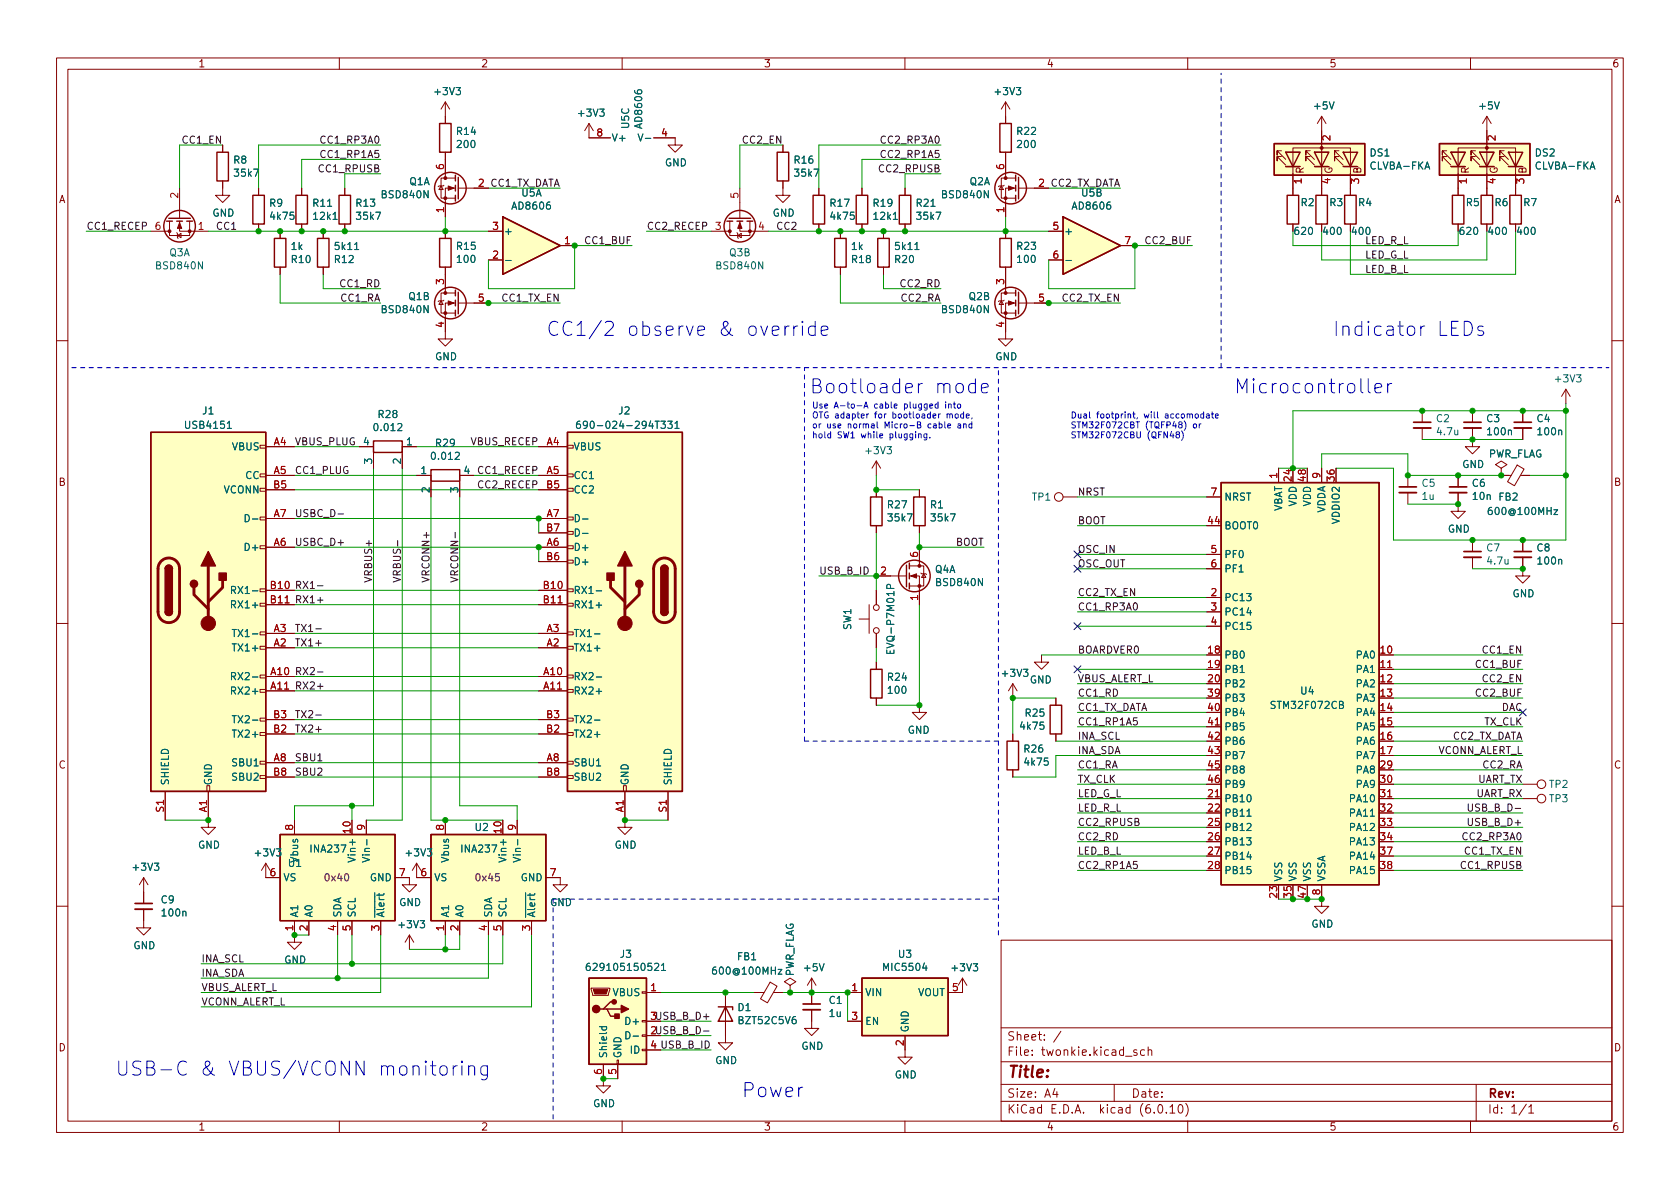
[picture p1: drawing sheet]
<svg xmlns="http://www.w3.org/2000/svg" width="297mm" height="210mm" viewBox="0 0 297 210" stroke-linecap="round" stroke-linejoin="round" font-family="sans-serif">
<defs><g id="words">
<g font-size="3.5" fill="#0000c2">
<text x="96.5" y="59.4">CC1/2 observe &amp; override</text>
<text x="238.4" y="59.4">Indicator LEDs</text>
<text x="146.8" y="69.6">Bootloader mode</text>
<text x="221.1" y="69.6">Microcontroller</text>
<text x="20.3" y="190.2">USB-C &amp; VBUS/VCONN monitoring</text>
<text x="131.8" y="194">Power</text>
</g>
<text font-size="2.8" fill="#840000" x="178" y="190.6">Title:</text>
<g font-size="2.1" fill="#840000">
<text x="178" y="184">Sheet: /</text>
<text x="178" y="186.7">File: twonkie.kicad_sch</text>
<text x="178" y="196.9">KiCad E.D.A. kicad (6.0.10)</text>
<text x="178" y="194.1">Size: A4</text>
<text x="200" y="194.1">Date:</text>
<text x="263" y="194.1">Rev:</text>
<text x="263" y="196.9">Id: 1/1</text>
</g>
<g font-size="1.8" fill="#840000">
<text x="35" y="11.9">1</text>
<text x="85" y="11.9">2</text>
<text x="135" y="11.9">3</text>
<text x="185" y="11.9">4</text>
<text x="235" y="11.9">5</text>
<text x="285" y="11.9">6</text>
<text x="10.3" y="35.9">A</text>
<text x="230.5" y="30.7" transform="rotate(-90 230.5 30.7)">R</text>
<text x="235.6" y="30.8" transform="rotate(-90 235.6 30.8)">G</text>
<text x="240.7" y="30.7" transform="rotate(-90 240.7 30.7)">B</text>
<text x="259.7" y="30.7" transform="rotate(-90 259.7 30.7)">R</text>
<text x="264.8" y="30.8" transform="rotate(-90 264.8 30.8)">G</text>
<text x="269.9" y="30.7" transform="rotate(-90 269.9 30.7)">B</text>
<text x="285.3" y="35.9">A</text>
<text x="10.3" y="85.9">B</text>
<text x="285.3" y="85.9">B</text>
<text x="10.3" y="135.9">C</text>
<text x="285.3" y="135.9">C</text>
<text x="10.3" y="185.9">D</text>
<text x="285.3" y="185.9">D</text>
<text x="35" y="199.9">1</text>
<text x="85" y="199.9">2</text>
<text x="135" y="199.9">3</text>
<text x="185" y="199.9">4</text>
<text x="235" y="199.9">5</text>
<text x="285" y="199.9">6</text>
</g>
<g font-size="1.8" fill="#006464">
<text x="77" y="16.8">+3V3</text>
<text x="176.1" y="16.8">+3V3</text>
<text x="80.8" y="23.8">R14</text>
<text x="102.4" y="20.6">+3V3</text>
<text x="111.2" y="22.7" transform="rotate(-90 111.2 22.7)">U5C</text>
<text x="113.5" y="22.5" transform="rotate(-90 113.5 22.5)">AD8606</text>
<text x="179.9" y="23.8">R22</text>
<text x="232.5" y="19.3">+5V</text>
<text x="261.7" y="19.3">+5V</text>
<text x="41.3" y="28.9">R8</text>
<text x="80.9" y="26.2">200</text>
<text x="108.1" y="25">V+</text>
<text x="113.7" y="25">V-</text>
<text x="117.5" y="29.4">GND</text>
<text x="140.5" y="28.9">R16</text>
<text x="180" y="26.2">200</text>
<text x="242.3" y="27.7">DS1</text>
<text x="242.4" y="30">CLVBA-FKA</text>
<text x="271.5" y="27.7">DS2</text>
<text x="271.6" y="30">CLVBA-FKA</text>
<text x="41.6" y="31.2">35k7</text>
<text x="67.7" y="35">BSD840N</text>
<text x="72.4" y="32.7">Q1A</text>
<text x="92.2" y="34.7">U5A</text>
<text x="140.6" y="31.2">35k7</text>
<text x="166.7" y="35">BSD840N</text>
<text x="171.4" y="32.7">Q2A</text>
<text x="191.3" y="34.7">U5B</text>
<text x="37.5" y="38.3">GND</text>
<text x="47.7" y="36.5">R9</text>
<text x="47.9" y="38.9">4k75</text>
<text x="55.4" y="36.5">R11</text>
<text x="55.6" y="38.9">12k1</text>
<text x="63" y="36.5">R13</text>
<text x="63.2" y="38.9">35k7</text>
<text x="89" y="41.5">+</text>
<text x="90.7" y="37.1">AD8606</text>
<text x="136.6" y="38.3">GND</text>
<text x="146.9" y="36.5">R17</text>
<text x="147" y="38.9">4k75</text>
<text x="154.5" y="36.5">R19</text>
<text x="154.6" y="38.9">12k1</text>
<text x="162.1" y="36.5">R21</text>
<text x="162.2" y="38.9">35k7</text>
<text x="188.1" y="41.5">+</text>
<text x="189.8" y="37.1">AD8606</text>
<text x="229" y="41.5">620</text>
<text x="230.1" y="36.4">R2</text>
<text x="234.1" y="41.5">400</text>
<text x="235.1" y="36.4">R3</text>
<text x="239.2" y="41.5">400</text>
<text x="240.2" y="36.4">R4</text>
<text x="258.2" y="41.5">620</text>
<text x="259.3" y="36.4">R5</text>
<text x="263.3" y="41.5">400</text>
<text x="264.3" y="36.4">R6</text>
<text x="268.4" y="41.5">400</text>
<text x="269.4" y="36.4">R7</text>
<text x="27.8" y="47.6">BSD840N</text>
<text x="29.9" y="45.3">Q3A</text>
<text x="51.5" y="44.2">1k</text>
<text x="51.6" y="46.5">R10</text>
<text x="59.2" y="46.5">R12</text>
<text x="59.4" y="44.2">5k11</text>
<text x="80.8" y="44.2">R15</text>
<text x="80.9" y="46.5">100</text>
<text x="126.8" y="47.6">BSD840N</text>
<text x="129" y="45.3">Q3B</text>
<text x="150.6" y="44.2">1k</text>
<text x="150.7" y="46.5">R18</text>
<text x="158.3" y="46.5">R20</text>
<text x="158.4" y="44.2">5k11</text>
<text x="179.9" y="44.2">R23</text>
<text x="180" y="46.5">100</text>
<text x="72.3" y="53.1">Q1B</text>
<text x="171.3" y="53.1">Q2B</text>
<text x="67.7" y="55.4">BSD840N</text>
<text x="166.7" y="55.4">BSD840N</text>
<text x="76.9" y="63.7">GND</text>
<text x="176" y="63.7">GND</text>
<text x="275.2" y="67.6">+3V3</text>
<text x="33" y="75.8">USB4151</text>
<text x="35.8" y="73.3">J1</text>
<text x="66.4" y="76.2">0.012</text>
<text x="67" y="73.9">R28</text>
<text x="104" y="75.8">690-024-294T331</text>
<text x="109.4" y="73.3">J2</text>
<text x="254" y="74.6">C2</text>
<text x="254.2" y="77">4.7u</text>
<text x="262.9" y="74.6">C3</text>
<text x="263.1" y="77">100n</text>
<text x="271.8" y="74.6">C4</text>
<text x="272" y="77">100n</text>
<text x="41.1" y="79.6">VBUS</text>
<text x="64.3" y="78.7">4</text>
<text x="65.8" y="82" transform="rotate(-90 65.8 82)">3</text>
<text x="70.9" y="82" transform="rotate(-90 70.9 82)">2</text>
<text x="71.9" y="78.7">1</text>
<text x="74.4" y="83.8">1</text>
<text x="76.5" y="81.3">0.012</text>
<text x="77.1" y="79">R29</text>
<text x="82.1" y="83.8">4</text>
<text x="101.3" y="79.6">VBUS</text>
<text x="153.2" y="80.3">+3V3</text>
<text x="258.5" y="82.7">GND</text>
<text x="263" y="80.9">PWR_FLAG</text>
<text x="39.6" y="87.2">VCONN</text>
<text x="43.4" y="84.7">CC</text>
<text x="75.9" y="87.1" transform="rotate(-90 75.9 87.1)">2</text>
<text x="81" y="87.1" transform="rotate(-90 81 87.1)">3</text>
<text x="101.3" y="84.7">CC1</text>
<text x="101.3" y="87.2">CC2</text>
<text x="157" y="89.9">R27</text>
<text x="164.5" y="89.9">R1</text>
<text x="182.5" y="88.5">TP1</text>
<text x="216.4" y="88.5">NRST</text>
<text x="229.2" y="89.6" transform="rotate(-90 229.2 89.6)">VDD</text>
<text x="231.8" y="89.6" transform="rotate(-90 231.8 89.6)">VDD</text>
<text x="251.4" y="86.1">C5</text>
<text x="251.5" y="88.4">1u</text>
<text x="260.3" y="86.1">C6</text>
<text x="260.5" y="88.4">10n</text>
<text x="265" y="88.5">FB2</text>
<text x="44.1" y="92.3">D-</text>
<text x="101.3" y="92.3">D-</text>
<text x="101.3" y="94.9">D-</text>
<text x="157.2" y="92.2">35k7</text>
<text x="164.8" y="92.2">35k7</text>
<text x="216.4" y="93.6">BOOT0</text>
<text x="226.7" y="90.7" transform="rotate(-90 226.7 90.7)">VBAT</text>
<text x="234.3" y="90.9" transform="rotate(-90 234.3 90.9)">VDDA</text>
<text x="236.9" y="92.4" transform="rotate(-90 236.9 92.4)">VDDIO2</text>
<text x="256" y="94.2">GND</text>
<text x="263.6" y="91.1">600@100MHz</text>
<text x="43.7" y="97.4">D+</text>
<text x="101.3" y="97.4">D+</text>
<text x="101.3" y="99.9">D+</text>
<text x="165.3" y="101.3">Q4A</text>
<text x="216.4" y="98.7">PF0</text>
<text x="216.4" y="101.2">PF1</text>
<text x="262.9" y="97.5">C7</text>
<text x="263.1" y="99.8">4.7u</text>
<text x="271.8" y="97.5">C8</text>
<text x="272" y="99.8">100n</text>
<text x="41.5" y="107.6">RX1+</text>
<text x="41.9" y="105">RX1-</text>
<text x="101.3" y="105">RX1-</text>
<text x="101.3" y="107.6">RX1+</text>
<text x="165.7" y="103.6">BSD840N</text>
<text x="216.4" y="106.3">PC13</text>
<text x="267.4" y="105.6">GND</text>
<text x="42.1" y="112.6">TX1-</text>
<text x="101.3" y="112.6">TX1-</text>
<text x="150.5" y="111.4" transform="rotate(-90 150.5 111.4)">SW1</text>
<text x="216.4" y="108.8">PC14</text>
<text x="216.4" y="111.4">PC15</text>
<text x="41.7" y="115.2">TX1+</text>
<text x="101.3" y="115.2">TX1+</text>
<text x="158.1" y="115" transform="rotate(-90 158.1 115)">EVQ-P7M01P</text>
<text x="177.4" y="119.7">+3V3</text>
<text x="216.4" y="116.5">PB0</text>
<text x="216.4" y="119">PB1</text>
<text x="239.9" y="116.5">PA0</text>
<text x="239.9" y="119">PA1</text>
<text x="41.5" y="122.8">RX2+</text>
<text x="41.9" y="120.3">RX2-</text>
<text x="101.3" y="120.3">RX2-</text>
<text x="101.3" y="122.8">RX2+</text>
<text x="157" y="120.4">R24</text>
<text x="157.1" y="122.7">100</text>
<text x="182.1" y="120.8">GND</text>
<text x="216.4" y="121.5">PB2</text>
<text x="216.4" y="124.1">PB3</text>
<text x="225" y="125.3">STM32F072CB</text>
<text x="230" y="122.8">U4</text>
<text x="239.9" y="121.5">PA2</text>
<text x="239.9" y="124.1">PA3</text>
<text x="41.7" y="130.4">TX2+</text>
<text x="42.1" y="127.9">TX2-</text>
<text x="101.3" y="130.4">TX2+</text>
<text x="101.3" y="127.9">TX2-</text>
<text x="160.5" y="129.7">GND</text>
<text x="180.5" y="129">4k75</text>
<text x="181.4" y="126.7">R25</text>
<text x="216.4" y="126.6">PB4</text>
<text x="216.4" y="129.2">PB5</text>
<text x="216.4" y="131.7">PB6</text>
<text x="239.9" y="126.6">PA4</text>
<text x="239.9" y="129.2">PA5</text>
<text x="239.9" y="131.7">PA6</text>
<text x="41.3" y="135.5">SBU1</text>
<text x="101.3" y="135.5">SBU1</text>
<text x="181.1" y="133.1">R26</text>
<text x="181.3" y="135.4">4k75</text>
<text x="216.4" y="134.2">PB7</text>
<text x="216.4" y="136.8">PB8</text>
<text x="239.9" y="134.2">PA7</text>
<text x="239.9" y="136.8">PA8</text>
<text x="29.8" y="138.9" transform="rotate(-90 29.8 138.9)">SHIELD</text>
<text x="37.5" y="138.9" transform="rotate(-90 37.5 138.9)">GND</text>
<text x="41.3" y="138">SBU2</text>
<text x="101.3" y="138">SBU2</text>
<text x="111.1" y="138.9" transform="rotate(-90 111.1 138.9)">GND</text>
<text x="118.7" y="138.9" transform="rotate(-90 118.7 138.9)">SHIELD</text>
<text x="216.4" y="141.9">PB10</text>
<text x="216.4" y="139.3">PB9</text>
<text x="238.9" y="141.9">PA10</text>
<text x="239.9" y="139.3">PA9</text>
<text x="274" y="141.9">TP3</text>
<text x="274" y="139.3">TP2</text>
<text x="84" y="146.9">U2</text>
<text x="216.4" y="144.4">PB11</text>
<text x="216.4" y="146.9">PB12</text>
<text x="216.4" y="149.5">PB13</text>
<text x="238.9" y="144.4">PA11</text>
<text x="238.9" y="146.9">PA12</text>
<text x="238.9" y="149.5">PA13</text>
<text x="23.7" y="154">+3V3</text>
<text x="35" y="150.1">GND</text>
<text x="45.3" y="151.4">+3V3</text>
<text x="50" y="155.8">VS</text>
<text x="51" y="153.3">U1</text>
<text x="52.7" y="152.4" transform="rotate(-90 52.7 152.4)">Vbus</text>
<text x="55" y="150.7">INA237</text>
<text x="62.9" y="151.9" transform="rotate(-90 62.9 151.9)">Vin+</text>
<text x="65.4" y="151.4" transform="rotate(-90 65.4 151.4)">Vin-</text>
<text x="65.4" y="155.8">GND</text>
<text x="72" y="151.4">+3V3</text>
<text x="76.7" y="155.8">VS</text>
<text x="79.4" y="152.4" transform="rotate(-90 79.4 152.4)">Vbus</text>
<text x="81.7" y="150.7">INA237</text>
<text x="89.5" y="151.9" transform="rotate(-90 89.5 151.9)">Vin+</text>
<text x="92.1" y="151.4" transform="rotate(-90 92.1 151.4)">Vin-</text>
<text x="92.1" y="155.8">GND</text>
<text x="108.7" y="150.1">GND</text>
<text x="216.4" y="152">PB14</text>
<text x="216.4" y="154.6">PB15</text>
<text x="226.7" y="156" transform="rotate(-90 226.7 156)">VSS</text>
<text x="229.2" y="156" transform="rotate(-90 229.2 156)">VSS</text>
<text x="231.8" y="156" transform="rotate(-90 231.8 156)">VSS</text>
<text x="234.3" y="156" transform="rotate(-90 234.3 156)">VSSA</text>
<text x="238.9" y="152">PA14</text>
<text x="238.9" y="154.6">PA15</text>
<text x="28.5" y="159.7">C9</text>
<text x="70.6" y="160.2">GND</text>
<text x="97.2" y="160.2">GND</text>
<text x="23.6" y="167.8">GND</text>
<text x="28.8" y="162">100n</text>
<text x="52.7" y="162.3" transform="rotate(-90 52.7 162.3)">A1</text>
<text x="55.2" y="162.3" transform="rotate(-90 55.2 162.3)">A0</text>
<text x="60.3" y="162.3" transform="rotate(-90 60.3 162.3)">SDA</text>
<text x="62.9" y="162.3" transform="rotate(-90 62.9 162.3)">SCL</text>
<text x="67.9" y="162.3" transform="rotate(-90 67.9 162.3)">~{Alert}</text>
<text x="70.7" y="164.1">+3V3</text>
<text x="79.4" y="162.3" transform="rotate(-90 79.4 162.3)">A1</text>
<text x="81.9" y="162.3" transform="rotate(-90 81.9 162.3)">A0</text>
<text x="87" y="162.3" transform="rotate(-90 87 162.3)">SDA</text>
<text x="89.5" y="162.3" transform="rotate(-90 89.5 162.3)">SCL</text>
<text x="94.6" y="162.3" transform="rotate(-90 94.6 162.3)">~{Alert}</text>
<text x="231.8" y="164">GND</text>
<text x="50.2" y="170.4">GND</text>
<text x="104.8" y="171.7">629105150521</text>
<text x="109.7" y="169.4">J3</text>
<text x="126.4" y="172.3">600@100MHz</text>
<text x="130.4" y="169.8">FB1</text>
<text x="140.3" y="172.9" transform="rotate(-90 140.3 172.9)">PWR_FLAG</text>
<text x="142.3" y="171.7">+5V</text>
<text x="156.4" y="171.7">MIC5504</text>
<text x="158.9" y="169.4">U3</text>
<text x="168.5" y="171.7">+3V3</text>
<text x="108.4" y="176.1">VBUS</text>
<text x="130.5" y="178.8">D1</text>
<text x="146.6" y="177.5">C1</text>
<text x="146.7" y="179.8">1u</text>
<text x="152.9" y="176.1">VIN</text>
<text x="162.2" y="176.1">VOUT</text>
<text x="111" y="181.2">D+</text>
<text x="111.4" y="183.8">D-</text>
<text x="130.8" y="181.1">BZT52C5V6</text>
<text x="141.7" y="185.6">GND</text>
<text x="152.9" y="181.2">EN</text>
<text x="160.7" y="182.6" transform="rotate(-90 160.7 182.6)">GND</text>
<text x="107.3" y="187.2" transform="rotate(-90 107.3 187.2)">Shield</text>
<text x="109.9" y="187.2" transform="rotate(-90 109.9 187.2)">GND</text>
<text x="111.5" y="186.3">ID</text>
<text x="126.4" y="188.2">GND</text>
<text x="158.2" y="190.7">GND</text>
<text x="104.8" y="195.8">GND</text>
</g>
<g font-size="1.8" fill="#0f0f0f">
<text x="32.4" y="25.4">CC1_EN</text>
<text x="57.1" y="27.9">CC1_RP1A5</text>
<text x="57.1" y="25.4">CC1_RP3A0</text>
<text x="131.5" y="25.4">CC2_EN</text>
<text x="156.1" y="25.4">CC2_RP3A0</text>
<text x="156.1" y="27.9">CC2_RP1A5</text>
<text x="56.6" y="30.5">CC1_RPUSB</text>
<text x="84.6" y="33">2 CC1_TX_DATA</text>
<text x="155.7" y="30.5">CC2_RPUSB</text>
<text x="183.7" y="33">2 CC2_TX_DATA</text>
<text x="15.2" y="40.6">CC1_RECEP</text>
<text x="38.1" y="40.6">CC1</text>
<text x="114.3" y="40.6">CC2_RECEP</text>
<text x="137.2" y="40.6">CC2</text>
<text x="103.6" y="43.2">CC1_BUF</text>
<text x="202.7" y="43.2">CC2_BUF</text>
<text x="241.3" y="45.7">LED_G_L</text>
<text x="241.3" y="43.2">LED_R_L</text>
<text x="60.2" y="53.3">CC1_RA</text>
<text x="60.2" y="50.8">CC1_RD</text>
<text x="88.8" y="53.3">CC1_TX_EN</text>
<text x="159.3" y="50.8">CC2_RD</text>
<text x="159.3" y="53.3">CC2_RA</text>
<text x="187.9" y="53.3">CC2_TX_EN</text>
<text x="241.3" y="48.2">LED_B_L</text>
<text x="52.1" y="83.8">CC1_PLUG</text>
<text x="52.1" y="78.7">VBUS_PLUG</text>
<text x="83.3" y="78.7">VBUS_RECEP</text>
<text x="84.6" y="83.8">CC1_RECEP</text>
<text x="84.6" y="86.3">CC2_RECEP</text>
<text x="190.5" y="87.6">NRST</text>
<text x="52.1" y="91.4">USBC_D-</text>
<text x="190.5" y="92.7">BOOT</text>
<text x="52.1" y="96.5">USBC_D+</text>
<text x="144.8" y="101.6">USB_B_ID</text>
<text x="168.9" y="96.5">BOOT</text>
<text x="190.5" y="97.8">OSC_IN</text>
<text x="190.5" y="100.3">OSC_OUT</text>
<text x="47.9" y="104.1">B10 RX1-</text>
<text x="47.9" y="106.7">B11 RX1+</text>
<text x="65.8" y="103.1" transform="rotate(-90 65.8 103.1)">VRBUS+</text>
<text x="70.9" y="103.1" transform="rotate(-90 70.9 103.1)">VRBUS-</text>
<text x="75.9" y="103.1" transform="rotate(-90 75.9 103.1)">VRCONN+</text>
<text x="81" y="103.1" transform="rotate(-90 81 103.1)">VRCONN-</text>
<text x="190.5" y="105.4">CC2_TX_EN</text>
<text x="190.5" y="107.9">CC1_RP3A0</text>
<text x="52.1" y="111.7">TX1-</text>
<text x="47.9" y="119.4">A10 RX2-</text>
<text x="52.1" y="114.3">TX1+</text>
<text x="190.5" y="115.6">BOARDVER0</text>
<text x="261.1" y="118.1">CC1_BUF</text>
<text x="262.3" y="115.6">CC1_EN</text>
<text x="47.9" y="121.9">A11 RX2+</text>
<text x="190.5" y="120.6">VBUS_ALERT_L</text>
<text x="190.5" y="125.7">CC1_TX_DATA</text>
<text x="190.5" y="123.2">CC1_RD</text>
<text x="261.1" y="123.2">CC2_BUF</text>
<text x="262.3" y="120.6">CC2_EN</text>
<text x="265.4" y="125.7">DAC</text>
<text x="52.1" y="129.5">TX2+</text>
<text x="52.1" y="127">TX2-</text>
<text x="190.5" y="130.8">INA_SCL</text>
<text x="190.5" y="128.3">CC1_RP1A5</text>
<text x="256.6" y="130.8">CC2_TX_DATA</text>
<text x="262.4" y="128.3">TX_CLK</text>
<text x="52.1" y="134.6">SBU1</text>
<text x="52.1" y="137.1">SBU2</text>
<text x="190.5" y="133.3">INA_SDA</text>
<text x="190.5" y="135.9">CC1_RA</text>
<text x="253.9" y="133.3">VCONN_ALERT_L</text>
<text x="262.2" y="135.9">CC2_RA</text>
<text x="190.5" y="138.4">TX_CLK</text>
<text x="190.5" y="143.5">LED_R_L</text>
<text x="190.5" y="141">LED_G_L</text>
<text x="260.4" y="143.5">USB_B_D-</text>
<text x="260.9" y="141">UART_RX</text>
<text x="261.1" y="138.4">UART_TX</text>
<text x="190.5" y="146">CC2_RPUSB</text>
<text x="190.5" y="148.6">CC2_RD</text>
<text x="259" y="148.6">CC2_RP3A0</text>
<text x="260" y="146">USB_B_D+</text>
<text x="190.5" y="151.1">LED_B_L</text>
<text x="190.5" y="153.7">CC2_RP1A5</text>
<text x="258.5" y="153.7">CC1_RPUSB</text>
<text x="259" y="151.1">CC1_TX_EN</text>
<text x="35.6" y="170.2">INA_SCL</text>
<text x="35.6" y="172.7">INA_SDA</text>
<text x="35.6" y="175.2">VBUS_ALERT_L</text>
<text x="35.6" y="177.8">VCONN_ALERT_L</text>
<text x="115.1" y="182.9">2 USB_B_D-</text>
<text x="115.1" y="180.3">3 USB_B_D+</text>
<text x="115.1" y="185.4">4 USB_B_ID</text>
</g>
<g font-size="1.8" fill="#a90000">
<text x="78.5" y="30" transform="rotate(-90 78.5 30)">6</text>
<text x="105.6" y="24.1">8</text>
<text x="117" y="24.1">4</text>
<text x="177.5" y="30" transform="rotate(-90 177.5 30)">6</text>
<text x="235.2" y="24.9" transform="rotate(-90 235.2 24.9)">2</text>
<text x="264.4" y="24.9" transform="rotate(-90 264.4 24.9)">2</text>
<text x="31.5" y="35" transform="rotate(-90 31.5 35)">2</text>
<text x="84.6" y="33">2</text>
<text x="130.6" y="35" transform="rotate(-90 130.6 35)">5</text>
<text x="183.7" y="33">2</text>
<text x="230.1" y="32.5" transform="rotate(-90 230.1 32.5)">1</text>
<text x="235.2" y="32.5" transform="rotate(-90 235.2 32.5)">4</text>
<text x="240.3" y="32.5" transform="rotate(-90 240.3 32.5)">3</text>
<text x="259.3" y="32.5" transform="rotate(-90 259.3 32.5)">1</text>
<text x="264.4" y="32.5" transform="rotate(-90 264.4 32.5)">4</text>
<text x="269.5" y="32.5" transform="rotate(-90 269.5 32.5)">3</text>
<text x="27.4" y="40.6">6</text>
<text x="35.1" y="40.6">1</text>
<text x="78.5" y="37.6" transform="rotate(-90 78.5 37.6)">1</text>
<text x="87.1" y="40.6">3</text>
<text x="126.5" y="40.6">3</text>
<text x="134.1" y="40.6">4</text>
<text x="177.5" y="37.6" transform="rotate(-90 177.5 37.6)">1</text>
<text x="186.2" y="40.6">5</text>
<text x="87.1" y="45.7">2</text>
<text x="99.8" y="43.2">1</text>
<text x="186.2" y="45.7">6</text>
<text x="198.9" y="43.2">7</text>
<text x="78.5" y="50.3" transform="rotate(-90 78.5 50.3)">3</text>
<text x="84.6" y="53.3">5</text>
<text x="177.5" y="50.3" transform="rotate(-90 177.5 50.3)">3</text>
<text x="183.7" y="53.3">5</text>
<text x="78.5" y="57.9" transform="rotate(-90 78.5 57.9)">4</text>
<text x="177.5" y="57.9" transform="rotate(-90 177.5 57.9)">4</text>
<text x="48.4" y="78.7">A4</text>
<text x="48.4" y="83.8">A5</text>
<text x="96.7" y="78.7">A4</text>
<text x="96.7" y="83.8">A5</text>
<text x="48.4" y="86.4">B5</text>
<text x="96.7" y="86.4">B5</text>
<text x="214.1" y="87.6">7</text>
<text x="225.8" y="84.6" transform="rotate(-90 225.8 84.6)">1</text>
<text x="228.3" y="85.1" transform="rotate(-90 228.3 85.1)">24</text>
<text x="230.9" y="85.1" transform="rotate(-90 230.9 85.1)">48</text>
<text x="233.4" y="84.6" transform="rotate(-90 233.4 84.6)">9</text>
<text x="236" y="85.1" transform="rotate(-90 236 85.1)">36</text>
<text x="48.4" y="91.4">A7</text>
<text x="96.7" y="91.4">A7</text>
<text x="96.7" y="94">B7</text>
<text x="213.6" y="92.7">44</text>
<text x="48.4" y="96.5">A6</text>
<text x="96.7" y="96.5">A6</text>
<text x="96.7" y="99.1">B6</text>
<text x="155.7" y="101.6">2</text>
<text x="162.3" y="98.5" transform="rotate(-90 162.3 98.5)">6</text>
<text x="214.1" y="97.8">5</text>
<text x="214.1" y="100.3">6</text>
<text x="47.9" y="104.1">B10</text>
<text x="47.9" y="106.7">B11</text>
<text x="96.2" y="104.1">B10</text>
<text x="96.2" y="106.7">B11</text>
<text x="162.3" y="106.2" transform="rotate(-90 162.3 106.2)">1</text>
<text x="214.1" y="105.4">2</text>
<text x="214.1" y="107.9">3</text>
<text x="48.4" y="111.8">A3</text>
<text x="96.7" y="111.8">A3</text>
<text x="214.1" y="110.5">4</text>
<text x="47.9" y="119.4">A10</text>
<text x="48.4" y="114.3">A2</text>
<text x="96.2" y="119.4">A10</text>
<text x="96.7" y="114.3">A2</text>
<text x="213.6" y="115.6">18</text>
<text x="213.6" y="118.1">19</text>
<text x="244.1" y="115.6">10</text>
<text x="244.1" y="118.1">11</text>
<text x="47.9" y="121.9">A11</text>
<text x="96.2" y="121.9">A11</text>
<text x="213.6" y="120.6">20</text>
<text x="213.6" y="123.2">39</text>
<text x="213.6" y="125.7">40</text>
<text x="244.1" y="120.6">12</text>
<text x="244.1" y="123.2">13</text>
<text x="244.1" y="125.7">14</text>
<text x="48.4" y="129.5">B2</text>
<text x="48.4" y="127">B3</text>
<text x="96.7" y="129.5">B2</text>
<text x="96.7" y="127">B3</text>
<text x="213.6" y="128.3">41</text>
<text x="213.6" y="130.8">42</text>
<text x="244.1" y="128.3">15</text>
<text x="244.1" y="130.8">16</text>
<text x="48.4" y="134.6">A8</text>
<text x="48.4" y="137.2">B8</text>
<text x="96.7" y="134.6">A8</text>
<text x="96.7" y="137.2">B8</text>
<text x="213.6" y="133.3">43</text>
<text x="213.6" y="135.9">45</text>
<text x="244.1" y="133.3">17</text>
<text x="244.1" y="135.9">29</text>
<text x="29" y="143.6" transform="rotate(-90 29 143.6)">S1</text>
<text x="36.6" y="143.6" transform="rotate(-90 36.6 143.6)">A1</text>
<text x="110.2" y="143.6" transform="rotate(-90 110.2 143.6)">A1</text>
<text x="117.9" y="143.6" transform="rotate(-90 117.9 143.6)">S1</text>
<text x="213.6" y="141">21</text>
<text x="213.6" y="143.5">22</text>
<text x="213.6" y="138.4">46</text>
<text x="244.1" y="138.4">30</text>
<text x="244.1" y="141">31</text>
<text x="244.1" y="143.5">32</text>
<text x="51.8" y="146.8" transform="rotate(-90 51.8 146.8)">8</text>
<text x="62" y="147.3" transform="rotate(-90 62 147.3)">10</text>
<text x="64.5" y="146.8" transform="rotate(-90 64.5 146.8)">9</text>
<text x="78.5" y="146.8" transform="rotate(-90 78.5 146.8)">8</text>
<text x="88.6" y="147.3" transform="rotate(-90 88.6 147.3)">10</text>
<text x="91.2" y="146.8" transform="rotate(-90 91.2 146.8)">9</text>
<text x="213.6" y="146">25</text>
<text x="213.6" y="148.6">26</text>
<text x="244.1" y="146">33</text>
<text x="244.1" y="148.6">34</text>
<text x="47.8" y="154.9">6</text>
<text x="70.6" y="154.9">7</text>
<text x="74.4" y="154.9">6</text>
<text x="97.3" y="154.9">7</text>
<text x="213.6" y="151.1">27</text>
<text x="213.6" y="153.7">28</text>
<text x="244.1" y="151.1">37</text>
<text x="244.1" y="153.7">38</text>
<text x="225.8" y="158.7" transform="rotate(-90 225.8 158.7)">23</text>
<text x="228.3" y="158.7" transform="rotate(-90 228.3 158.7)">35</text>
<text x="230.9" y="158.7" transform="rotate(-90 230.9 158.7)">47</text>
<text x="233.4" y="158.2" transform="rotate(-90 233.4 158.2)">8</text>
<text x="51.8" y="164.6" transform="rotate(-90 51.8 164.6)">1</text>
<text x="54.4" y="164.6" transform="rotate(-90 54.4 164.6)">2</text>
<text x="59.4" y="164.6" transform="rotate(-90 59.4 164.6)">4</text>
<text x="62" y="164.6" transform="rotate(-90 62 164.6)">5</text>
<text x="67.1" y="164.6" transform="rotate(-90 67.1 164.6)">3</text>
<text x="78.5" y="164.6" transform="rotate(-90 78.5 164.6)">1</text>
<text x="81" y="164.6" transform="rotate(-90 81 164.6)">2</text>
<text x="86.1" y="164.6" transform="rotate(-90 86.1 164.6)">4</text>
<text x="88.6" y="164.6" transform="rotate(-90 88.6 164.6)">5</text>
<text x="93.7" y="164.6" transform="rotate(-90 93.7 164.6)">3</text>
<text x="115.1" y="175.3">1</text>
<text x="150.6" y="175.3">1</text>
<text x="168.4" y="175.3">5</text>
<text x="115.1" y="182.9">2</text>
<text x="115.1" y="180.3">3</text>
<text x="115.1" y="185.4">4</text>
<text x="150.6" y="180.3">3</text>
<text x="159.8" y="184.9" transform="rotate(-90 159.8 184.9)">2</text>
<text x="106.4" y="190" transform="rotate(-90 106.4 190)">6</text>
<text x="109" y="190" transform="rotate(-90 109 190)">5</text>
</g>
<g font-size="1.8" fill="#840084">
<text x="57.6" y="155.8">0x40</text>
<text x="84.3" y="155.8">0x45</text>
</g>
<g font-size="1.5" fill="#0000c2">
<text x="143.5" y="72.2">Use A-to-A cable plugged into</text>
<text x="143.5" y="74">OTG adapter for bootloader mode,</text>
<text x="143.5" y="75.7">or use normal Micro-B cable and</text>
<text x="143.5" y="77.5">hold SW1 while plugging.</text>
<text x="189.2" y="74">Dual footprint, will accomodate</text>
<text x="189.2" y="75.7">STM32F072CBT (TQFP48) or</text>
<text x="189.2" y="77.5">STM32F072CBU (QFN48)</text>
</g>
</g></defs>
<g fill="none" stroke="#840000" stroke-width=".18">
<path d="M10 10.2h277v190.1h-277zM12 12.2h273v186.1h-273zM60 10.2v2M78.7 18v3.8M78.7 18l-.7 1.3M78.7 18l.8 1.3M110 10.2v2M160 10.2v2M177.8 18v3.8M177.8 18l-.8 1.3M177.8 18l.8 1.3M210 10.2v2"/>
<path d="M260 10.2v2M30 39.1v2.6h3.5v-2.6M31.7 39.1v1.8h5.1M31.7 33.3v5.3M39.4 32v2.5h1.2l-1.2 1.3-1.3-1.3h1.3M39.4 25.6v1.3M45.7 33.3v1.2M45.7 39.6v1.3M53.3 33.3v1.2M53.3 39.6v1.3M61 33.3v1.2M61 39.6v1.3"/>
<path d="M78 32.9l.4 .6h-.8zM78.5 32.8l-.1 .1h-.8l-.1 .1M78.7 26.9v4.6M80.5 33.3h-1.8v5M80.5 31.5h-2.5v3.5h2.5M81 33.3h5.4M104.1 21.8l-.7 1.3M104.1 21.8v2.6h3.8M104.1 21.8l.8 1.3M115.6 24.4h3.8v1.2h1.2l-1.2 1.3-1.3-1.3h1.3M129 39.1v2.6h3.6v-2.6M130.8 39.1v1.8h5.1"/>
<path d="M130.8 33.3v5.3M138.4 32v2.5h1.3l-1.3 1.3-1.2-1.3h1.2M138.4 25.6v1.3M144.8 33.3v1.2M144.8 39.6v1.3M152.4 33.3v1.2M152.4 39.6v1.3M160 33.3v1.2M160 39.6v1.3M177 32.9l.4 .6h-.7zM177.5 32.8l-.1 .1h-.7l-.2 .1M177.8 26.9v4.6"/>
<path d="M179.6 33.3h-1.8v5M179.6 31.5h-2.6v3.5h2.6M180.1 33.3h5.3M226.6 27.7h-.8v.7v-.7l1.5 1.5M226.6 26.7h-.8v.7v-.7l1.5 1.5M227.3 26.9h2.6zM227.3 26.9h.1M227.3 29.5h2.6M228.6 34.5v-8.3h10.2v8.3M228.6 39.6v1.3M231.6 27.7h-.7v.7v-.7l1.5 1.5M231.6 26.7h-.7v.7v-.7l1.5 1.5"/>
<path d="M232.4 26.9h2.5zM232.4 26.9h.1M232.4 29.5h2.5M233.7 20.6v8.9M233.7 30.7v3.8M233.7 39.6v1.3M233.7 20.6l-.8 1.2M233.7 20.6l.7 1.2M236.7 27.7h-.7v.7v-.7l1.5 1.5M236.7 26.7h-.7v.7v-.7l1.5 1.5M238.8 39.6v1.3M255.8 27.7h-.8v.7v-.7l1.5 1.5"/>
<path d="M255.8 26.7h-.8v.7v-.7l1.5 1.5M256.5 26.9h2.6zM256.5 26.9h.1M256.5 29.5h2.6M257.8 34.5v-8.3h10.2v8.3M257.8 39.6v1.3M260.9 27.7h-.8v.7v-.7l1.5 1.5M260.9 26.7h-.8v.7v-.7l1.5 1.5M261.6 26.9h2.6zM261.6 26.9h.1M261.6 29.5h2.6M262.9 20.6v8.9"/>
<path d="M262.9 30.7v3.8M262.9 39.6v1.3M262.9 20.6l-.8 1.2M262.9 20.6l.8 1.2M265.9 27.7h-.7v.7v-.7l1.5 1.5M265.9 26.7h-.7v.7v-.7l1.5 1.5M268 39.6v1.3M26.7 40.9h3.3M31.2 41.1l.2 .2v.7l.1 .2M31.4 41.7l.6-.4v.7zM49.5 40.9v1.3M49.5 47.2v1.3"/>
<path d="M57.1 40.9v1.3M57.1 47.2v1.3M78 53.2l.4 .6h-.8zM78.5 53.1l-.1 .1h-.8l-.1 .1M78.7 40.9v1.3M78.7 47.2v4.6M80.5 53.6h-1.8v6.3h1.3l-1.3 1.3-1.2-1.3h1.2M80.5 51.8h-2.5v3.6h2.5M81 53.6h5.4M86.4 46h2.5M86.4 40.9h2.5M99.1 43.4h2.5"/>
<path d="M125.7 40.9h3.3M130.3 41.1l.1 .2v.7l.2 .2M130.4 41.7l.7-.4v.7zM148.6 40.9v1.3M148.6 47.2v1.3M156.2 40.9v1.3M156.2 47.2v1.3M177 53.2l.4 .6h-.7zM177.5 53.1l-.1 .1h-.7l-.2 .1M177.8 40.9v1.3M177.8 47.2v4.6M179.6 53.6h-1.8v6.3h1.3l-1.3 1.3-1.3-1.3h1.3"/>
<path d="M179.6 51.8h-2.6v3.6h2.6M180.1 53.6h5.3M185.4 46h2.6M185.4 40.9h2.6M198.1 43.4h2.6M10 60.2h2M46 78.7h1v.5h-1zM47 79h5.1M63.5 79h2.5v3.8M73.7 79h-2.6v3.8M95.2 79h5.1M100.3 78.7h1v.5h-1z"/>
<path d="M251.5 72.6v2.1M251.5 75.7v2M260.3 75.7v3.3h1.3l-1.3 1.3-1.2-1.3h1.2M260.3 72.6v2.1M269.2 72.6v2.1M269.2 75.7v2M276.9 68.8l-.8 1.3M276.9 68.8v2.6M276.9 68.8l.7 1.3M285 60.2h2M46 96.5h1v.5h-1zM46 91.4h1v.5h-1z"/>
<path d="M46 86.4h1v.5h-1zM46 83.8h1v.5h-1zM47 84.1h5.1M47 96.8h5.1M47 91.7h5.1M47 86.6h5.1M73.7 84.1h2.5v3.8M83.8 84.1h-2.5v3.8M95.2 84.1h5.1M95.2 96.8h5.1M95.2 91.7h5.1M95.2 86.6h5.1"/>
<path d="M95.2 99.3h5.1M95.2 94.2h5.1M100.3 99.1h1v.5h-1zM100.3 96.5h1v.5h-1zM100.3 94h1v.5h-1zM100.3 91.4h1v.5h-1zM100.3 86.4h1v.5h-1zM100.3 83.8h1v.5h-1zM154.9 81.5v2.6M154.9 86.6v1.3M154.9 93v1.2M154.9 81.5l-.7 1.3"/>
<path d="M154.9 81.5l.8 1.3M162.6 86.6v1.3M162.6 93v1.2M162.6 96.8v3.3M188 87.9h2.5M213.4 98h2.5M213.4 87.9h2.5M226.1 82.8v2.5M233.7 82.8v2.5M248.9 84.1v2M248.9 87.1v2M257.8 87.1v3.3h1.3l-1.3 1.3-1.3-1.3h1.3"/>
<path d="M257.8 84.1v2M260.3 95.5v2M260.3 98.5v2.1M265.4 82.8l1-.6-1-.7-1 .7 1 .6v1.3M265.4 84.1h.1M265.4 84.1h1.8M268.2 82.2l1.3 .8-1.7 2.9-1.3-.7zM268.9 84.1h1.6M269.2 98.5v3.3h1.3l-1.3 1.3-1.2-1.3h1.2M269.2 95.5v2M10 110.2h2M46 119.4h1v.5h-1z"/>
<path d="M46 114.3h1v.5h-1zM46 111.8h1v.5h-1zM46 106.7h1v.5h-1zM46 104.1h1v.5h-1zM47 119.6h5.1M47 114.5h5.1M47 112h5.1M47 104.4h5.1M47 106.9h5.1M95.2 119.6h5.1M95.2 114.5h5.1M95.2 112h5.1"/>
<path d="M95.2 104.4h5.1M95.2 106.9h5.1M100.3 119.4h1v.5h-1zM100.3 114.3h1v.5h-1zM100.3 111.8h1v.5h-1zM100.3 106.7h1v.5h-1zM100.3 104.1h1v.5h-1zM151.9 109.5h1.8M153.7 106.9v5.1M154.9 101.8h5.4M154.9 104.4v2.5M154.9 112v2.5"/>
<path d="M154.9 117.1v1.3M160.8 101.8h1.8v5.1M160.8 100.1h2.5v3.5h-2.5M162.8 101.3l.1 .2h.8l.1 .1M163.3 101.5l.4 .6h-.8zM184.1 115.8v1.3h-1.2l1.2 1.3 1.3-1.3h-1.3M213.4 105.7h2.5M213.4 108.2h2.5M213.4 110.7h2.5M213.4 100.6h2.5M243.8 118.4h2.6M285 110.2h2"/>
<path d="M29.2 139.9v5.1M36.6 138.9h.5v1h-.5zM36.8 139.9v6.4h1.3l-1.3 1.3-1.2-1.3h1.2M46 137.2h1v.5h-1zM46 134.6h1v.5h-1zM46 129.5h1v.5h-1zM46 127h1v.5h-1zM46 121.9h1v.5h-1zM47 122.2h5.1M47 134.9h5.1M47 129.8h5.1M47 127.2h5.1"/>
<path d="M47 137.4h5.1M95.2 122.2h5.1M95.2 134.9h5.1M95.2 129.8h5.1M95.2 127.2h5.1M95.2 137.4h5.1M100.3 137.2h1v.5h-1zM100.3 134.6h1v.5h-1zM100.3 129.5h1v.5h-1zM100.3 127h1v.5h-1zM100.3 121.9h1v.5h-1zM110.2 138.9h.5v1h-.5z"/>
<path d="M110.5 139.9v6.4h1.3l-1.3 1.3-1.3-1.3h1.3M118.1 139.9v5.1M154.9 123.4v1.3M162.6 124.7v1.3h-1.3l1.3 1.2 1.2-1.2h-1.2M179.1 120.9v2.5M179.1 129.8v1.3M179.1 136.1v1.3M179.1 120.9l-.8 1.3M179.1 120.9l.7 1.3M186.7 123.4v1.3M186.7 129.8v1.3M213.4 128.5h2.5"/>
<path d="M269.2 138.7h2.6M25.4 155.2v4.6M25.4 155.2l-.8 1.3M25.4 155.2l.8 1.3M47 152.6v2.6h2.5M47 152.6l-.8 1.3M47 152.6l.8 1.3M52.1 145v2.6M64.8 145v2.6M69.8 155.2h2.6v1.3h1.3l-1.3 1.2-1.3-1.2h1.3M73.7 152.6v2.6h2.5M73.7 152.6l-.8 1.3"/>
<path d="M73.7 152.6l.7 1.3M78.7 145v2.6M91.4 145v2.6M96.5 155.2h2.6v1.3h1.2l-1.2 1.2-1.3-1.2h1.3M213.4 141.2h2.5M233.7 156.5v3.8h1.2l-1.2 1.2-1.3-1.2h1.3M243.8 141.2h2.6M269.2 141.2h2.6M10 160.2h2M25.4 160.8v3.3h1.3l-1.3 1.2-1.3-1.2h1.3M52.1 162.8v3.8h1.2l-1.2 1.3-1.3-1.3h1.3M54.6 162.8v2.5"/>
<path d="M59.7 162.8v2.5M62.2 162.8v2.5M67.3 162.8v2.5M72.4 165.3l-.8 1.3M72.4 165.3v2.6M72.4 165.3l.8 1.3M78.7 162.8v2.5M81.3 162.8v2.5M86.4 162.8v2.5M88.9 162.8v2.5M94 162.8v2.5M104.5 174.7h3.3v.3l-.2 1h-2.8z"/>
<path d="M113.5 175.4h.8v.2h-.8zM114.3 175.5h2.5M128.3 175.5v8.9h1.2l-1.2 1.3-1.3-1.3h1.3M133.3 175.5h1.8M136.2 173.7l1.2 .7-1.7 2.9-1.2-.7zM136.8 175.5h1.6M139.7 174.2l1-.6-1-.6-1 .6 1 .6v1.3M139.7 175.5h.1M143.5 178.6v3.3h1.3l-1.3 1.2-1.3-1.2h1.3M143.5 173l-.8 1.2M143.5 173v4.5M143.5 173l.8 1.2"/>
<path d="M149.9 175.5h2.5M170.2 173v2.5h-2.6M170.2 173l-.8 1.2M170.2 173l.7 1.2M177 166.3h108v32h-108zM285 160.2h2M60 198.3v2M106.7 188.2v3.8h1.2l-1.2 1.3-1.3-1.3h1.3M109.1 187.4h.2v.8h-.2zM109.2 188.2v2.5M110 198.3v2M113.5 185.5h.8v.3h-.8z"/>
<path d="M113.5 183h.8v.3h-.8zM113.5 180.5h.8v.2h-.8zM114.3 180.6h2.5M114.3 183.1h2.5M114.3 185.7h2.5M149.9 180.6h2.5M160 198.3v2M160 183.1v3.8h1.3l-1.3 1.3-1.3-1.3h1.3M177 194.8h108M177 191.8h108M177 187.8h108M177 181.8h108"/>
<path d="M186.5 192.5l-.4 1h1M186.9 193v1M187.6 182.4l-1.3 1.9M197 191.8v3M199 186.8h1.1M201 185.7l-.4-.1-.2 .2 .1 .3 .5 .1v.4h-.6M202.4 185.7l-.5-.1-.3 .3v.4l.2 .3h.6M203 185.8l.2-.2 .4 .1v.9M203 185.1v1.5M204.9 195.4l.2-.1a.81 .81 0 0 1 .6 .7 .81 .81 0 0 1-.3 .8h-.2a.81 .81 0 0 1-.6-.6 .81 .81 0 0 1 .3-.8zM206.2 196.7v.1M206.9 195.8l.4-.5v1.5"/>
<path d="M206.9 196.8h.8M208.5 195.4l.1-.1a.81 .81 0 0 1 .6 .7 .81 .81 0 0 1-.3 .8h-.1a.81 .81 0 0 1-.6-.6 .81 .81 0 0 1 .3-.8zM209.6 195.1a1.72 1.72 0 0 1 0 2.3M210 198.3v2M260 198.3v2M261 191.8v6.5M269.9 195.3l-1.3 1.9M270.3 195.8l.4-.5v1.5M270.3 196.8h.9"/>
<circle cx="187.2" cy="87.9" r=".76"/>
<circle cx="154.9" cy="107.4" r=".51"/>
<circle cx="154.9" cy="111.5" r=".51"/>
<circle cx="272.5" cy="138.7" r=".76"/>
<circle cx="272.5" cy="141.2" r=".76"/>
</g>
<g fill="none" stroke="#840000" stroke-width=".25">
<path d="M29.5 39.1h1M29.8 38.6h3.9M31.2 39.1h1.1M33 39.1h1M38.4 26.9h2v5.1h-2zM44.7 34.5h2v5.1h-2zM52.3 34.5h2.1v5.1h-2.1zM59.9 34.5h2.1v5.1h-2.1zM77.7 21.8h2.1v5.1h-2.1zM80.5 31v1M80.5 32.8v1M80.5 34.5v1.1"/>
<path d="M81 31.4v3.8M88.9 38.3l10.2 5.1-10.2 5.1zM128.5 39.1h1M128.9 38.6h3.8M130.3 39.1h1M132.1 39.1h1M137.4 26.9h2v5.1h-2zM143.8 34.5h2v5.1h-2zM151.4 34.5h2v5.1h-2zM159 34.5h2v5.1h-2zM176.8 21.8h2v5.1h-2zM179.6 31v1"/>
<path d="M179.6 32.8v1M179.6 34.5v1.1M180.1 31.4v3.8M188 38.3l10.1 5.1-10.1 5.1zM225.3 25.4h16v5.6h-16zM227.3 26.9h2.6l-1.3 2.6zM227.3 29.5h2.6M227.6 34.5h2v5.1h-2zM232.4 26.9h2.5l-1.2 2.6zM232.4 29.5h2.5M232.7 34.5h2v5.1h-2zM237.5 26.9h2.5l-1.2 2.6z"/>
<path d="M237.5 29.5h2.5M237.7 34.5h2.1v5.1h-2.1zM254.5 25.4h16v5.6h-16zM256.5 26.9h2.6l-1.3 2.6zM256.5 29.5h2.6M256.8 34.5h2v5.1h-2zM261.6 26.9h2.6l-1.3 2.6zM261.6 29.5h2.6M261.9 34.5h2v5.1h-2zM266.7 26.9h2.5l-1.2 2.6zM266.7 29.5h2.5M267 34.5h2v5.1h-2z"/>
<path d="M48.5 42.2h2v5h-2zM56.1 42.2h2.1v5h-2.1zM77.7 42.2h2.1v5h-2.1zM80.5 51.3v1M80.5 53.1v1M80.5 54.9v1M81 51.7v3.8M147.6 42.2h2v5h-2zM155.2 42.2h2v5h-2zM176.8 42.2h2v5h-2zM179.6 51.3v1M179.6 53.1v1"/>
<path d="M179.6 54.9v1M180.1 51.7v3.8M26.7 76.4h20.3v63.5h-20.3zM66 78h5.1v2h-5.1zM100.3 76.4h20.3v63.5h-20.3zM76.2 83.1h5.1v2h-5.1zM153.9 87.9h2.1v5.1h-2.1zM160.3 99.9v3.9M160.8 99.6v1M161.5 87.9h2.1v5.1h-2.1zM215.9 85.3h27.9v71.2h-27.9zM29.2 108.2a.64 .64 0 0 0 .6 .6 .64 .64 0 0 0 .7-.6"/>
<path d="M29.2 100.6a.64 .64 0 0 1 .6-.7 .64 .64 0 0 1 .7 .7M116.8 108.2a.64 .64 0 0 0 .7 .6 .64 .64 0 0 0 .6-.6M116.8 100.6a.64 .64 0 0 1 .7-.7 .64 .64 0 0 1 .6 .7M153.9 118.4h2.1v5h-2.1zM160.8 101.3v1.1M160.8 103.1v1M178.1 131.1h2v5h-2zM185.7 124.7h2v5.1h-2zM49.5 147.6h20.3v15.2h-20.3zM76.2 147.6h20.3v15.2h-20.3zM104.1 173h10.2v15.2h-10.2zM106.7 178.4h.6l.6 1.3h1.3"/>
<path d="M107.3 178.4h2.6M108.6 177.2h-.7l-1.2 1.2h-.7M127 178h2.5v.6M128.3 178l1.2 2.6h-2.5zM152.4 173h15.2v10.1h-15.2z"/>
<circle cx="31.7" cy="40" r="2.79"/>
<circle cx="79.6" cy="33.3" r="2.79"/>
<circle cx="130.8" cy="40" r="2.79"/>
<circle cx="178.7" cy="33.3" r="2.79"/>
<circle cx="79.6" cy="53.6" r="2.79"/>
<circle cx="178.7" cy="53.6" r="2.79"/>
<circle cx="161.7" cy="101.8" r="2.79"/>
</g>
<g fill="#840000" stroke="#840000" stroke-width=".18">
<path d="M79.2 32.9l1.1 .4-1.1 .3z"/>
<path d="M79.2 53.2l1.1 .4-1.1 .4z"/>
<path d="M178.3 32.9l1 .4-1 .3z"/>
<path d="M161 101.8l1.1-.3v.7z"/>
<path d="M31.7 39.4l.4 1h-.7z"/>
<path d="M178.3 53.2l1 .4-1 .4z"/>
<path d="M104.9 175h2.5l-.2 .8h-2z"/>
<path d="M130.8 39.4l.4 1h-.8z"/>
<circle cx="78.7" cy="35" r=".25"/>
<circle cx="78.7" cy="31.5" r=".25"/>
<circle cx="78.7" cy="55.4" r=".25"/>
<circle cx="78.7" cy="51.8" r=".25"/>
<circle cx="177.8" cy="35" r=".25"/>
<circle cx="177.8" cy="31.5" r=".25"/>
<circle cx="262.9" cy="26.2" r=".25"/>
<circle cx="162.6" cy="103.6" r=".25"/>
<circle cx="162.6" cy="100.1" r=".25"/>
<circle cx="233.7" cy="26.2" r=".25"/>
<circle cx="33.5" cy="40.9" r=".25"/>
<circle cx="30" cy="40.9" r=".25"/>
<circle cx="36.8" cy="110.2" r="1.27"/>
<circle cx="110.5" cy="110.2" r="1.27"/>
<circle cx="177.8" cy="55.4" r=".25"/>
<circle cx="177.8" cy="51.8" r=".25"/>
<circle cx="132.6" cy="40.9" r=".25"/>
<circle cx="129" cy="40.9" r=".25"/>
</g>
<path d="M249.9 75.7h3.1M258.8 75.7h3.1M267.7 75.7h3.1M247.4 87.1h3M256.3 87.1h3M258.8 98.5h3.1M267.7 98.5h3.1M23.9 160.8h3M142 178.6h3" fill="none" stroke="#840000" stroke-width=".33"/>
<path d="M249.9 74.7h3.1M258.8 74.7h3.1M267.7 74.7h3.1M247.4 86.1h3M256.3 86.1h3M258.8 97.5h3.1M267.7 97.5h3.1M23.9 159.8h3M142 177.5h3" fill="none" stroke="#840000" stroke-width=".3"/>
<g fill="none" stroke="#006464" stroke-width=".18">
<path d="M112.8 23.7l.5 1.3 .4-1.3M89.4 46.1h1M188.5 46.1h.9M40.2 75.8h.7M102.5 74.5h-.3a.86 .86 0 0 0 0 1.3l.4-.2v-.4l-.2-.2h-.4l-.1 .2M103.9 75l-.3 .3-.3-.1-.2-.2 .2-.5h.3l.2 .1a.84 .84 0 0 1-.3 1.2h-.2M118.1 74.5h.8l-.5 .5 .4 .1v.5l-.2 .2-.5-.2M119.3 74.8l.4-.3v1.3M119.3 75.8h.8M43.4 91a.64 .64 0 0 1 .7 .6 .64 .64 0 0 1-.7 .7zM103 91.8h1M103 94.3h1"/>
<path d="M40.9 119.6l.6-.1 .2-.1-.1-.3-.7-.2v1.3M40.9 104.4l.6-.1 .2-.2-.1-.3-.7-.1v1.3M40.9 106.9l.6-.1 .2-.1-.1-.3-.7-.2v1.3M41.1 113.9h.7M41.1 111.3h.7M41.2 119.6l.5 .6M41.2 104.4l.5 .6M41.4 111.3v1.3M105.1 112.1h1M105.4 119.7h1M105.4 104.5h1M105.4 107h1"/>
<path d="M156.8 114.9v.6h1.3v-.6M157.4 115.1v.4M157.4 104.1v-.6l-.2-.2-.3 .1-.1 .7h1.3M40.9 122.1h.6l.2-.2-.1-.3-.7-.1v1.2M41.1 129.1h.7M41.1 126.6h.7M41.4 126.6v1.2M105.1 127.3h1M105.4 122.3h1M61.5 151.6l1.3 .4-1.3 .4M64.1 151.6l1.2 .4-1.2 .4M88.2 151.6l1.3 .4-1.3 .4"/>
<path d="M90.7 151.6l1.3 .4-1.3 .4M220.5 144.3h.7M104.3 170.3l-.4 .1a.86 .86 0 0 0 0 1.2l.4-.1 .1-.4-.3-.3-.3 .1-.1 .2M117 170.7l.3-.4v1.3M117 171.6h.7M106 181.6h1.3M106.5 181.6l-.1 .3 .2 .3 .6-.2v-.4M110.7 182.4a.64 .64 0 0 1 .7 .7 .64 .64 0 0 1-.7 .6z"/>
</g>
<g fill="#ffffc2" stroke="#ffffc2" stroke-width=".18">
<path d="M254.5 25.4h16v5.6h-16z"/>
<path d="M49.5 147.6h20.3v15.2h-20.3z"/>
<path d="M88.9 38.3l10.2 5.1-10.2 5.1z"/>
<path d="M225.3 25.4h16v5.6h-16z"/>
<path d="M215.9 85.3h27.9v71.2h-27.9z"/>
<path d="M76.2 147.6h20.3v15.2h-20.3z"/>
<path d="M26.7 76.4h20.3v63.5h-20.3z"/>
<path d="M100.3 76.4h20.3v63.5h-20.3z"/>
<path d="M152.4 173h15.2v10.1h-15.2z"/>
<path d="M104.1 173h10.2v15.2h-10.2z"/>
<path d="M188 38.3l10.1 5.1-10.1 5.1z"/>
</g>
<path d="M28.5 99.2a1.91 1.91 0 0 1 2.1-.4 1.91 1.91 0 0 1 1.1 1.8v7.6a1.91 1.91 0 0 1-1.9 1.9 1.91 1.91 0 0 1-1.9-1.9v-7.8l.2-.6zM116.1 99.2a1.91 1.91 0 0 1 2.1-.4 1.91 1.91 0 0 1 1.2 1.8v7.6a1.91 1.91 0 0 1-1.9 1.9 1.91 1.91 0 0 1-1.9-1.9v-7.8l.1-.6zM34.3 103.9v1.3l2.5 2.5M36.8 100.1v10.1M39.4 102.6v1.3l-2.6 2.5M107.9 102.6v1.3l2.6 2.5M110.5 100.1v10.1M113 103.9v1.3l-2.5 2.5" fill="none" stroke="#840000" stroke-width=".51"/>
<g fill="#840000" stroke="#840000" stroke-width=".25">
<path d="M29.2 108.2h1.3a.64 .64 0 0 1-.7 .6 .64 .64 0 0 1-.6-.6z"/>
<path d="M29.2 100.6h1.3v7.6h-1.3z"/>
<path d="M29.4 100.1a.64 .64 0 0 1 .7-.1 .64 .64 0 0 1 .4 .6h-1.3z"/>
<path d="M36.8 97.5l1.3 2.6h-2.5z"/>
<path d="M38.7 101.3h1.3v1.3h-1.3z"/>
<path d="M116.8 108.2h1.3a.64 .64 0 0 1-.6 .6 .64 .64 0 0 1-.7-.6z"/>
<path d="M116.8 100.6h1.3v7.6h-1.3z"/>
<path d="M117 100.1a.64 .64 0 0 1 .7-.1 .64 .64 0 0 1 .4 .6h-1.3z"/>
<path d="M110.5 97.5l1.3 2.6h-2.6z"/>
<path d="M107.3 101.3h1.3v1.3h-1.3z"/>
<path d="M109.9 177.8l1.2 .6-1.2 .7z"/>
<path d="M108.7 179.3h.8v.8h-.8z"/>
<circle cx="34.3" cy="103.2" r=".63"/>
<circle cx="113" cy="103.2" r=".63"/>
<circle cx="105.4" cy="178.4" r=".63"/>
<circle cx="108.6" cy="177.2" r=".38"/>
</g>
<path d="M59.8 90.9h.9M70.3 95.6v1M80.5 94.2v.9M55.8 111.2h1M56.1 103.6h1M56.1 106.1h1M56.1 118.8h1M55.8 126.4h1M56.1 121.4h1M259.6 142.2v1l.2 .2h.3l.2-.2v-1" fill="none" stroke="#0f0f0f" stroke-width=".18"/>
<g fill="none" stroke="#0000c2" stroke-width=".18">
<path d="M136.5 58.5l1.2-.3-.1-.4-.7-.1-.4 .3v1l.2 .2 .2 .1 .7-.1M138.8 57.7v1.6M139.5 57.7a.64 .64 0 0 0-.7 .4M140.3 57.7v1.6M141 57.7a.63 .63 0 0 0-.7 .4M141.9 56.8l-.1 .1 .1 .2 .1-.2-.1-.1v.3M141.9 57.7v1.6M144.1 57.8l-.7-.1-.5 .4v.7l.3 .4 .2 .1 .7-.1M144.1 56.8v2.5M145.2 58.5l1.2-.3-.1-.4-.7-.1-.4 .3v1l.1 .2 .3 .1 .7-.1M236.3 56.8v2.5M237.4 57.9a.62 .62 0 0 1 1.1 .1v1.3"/>
<path d="M237.4 57.7v1.6M262.2 57.8l-.6-.1-.3 .3 .1 .4 .8 .2 .1 .2-.1 .4-.2 .1-.7-.1M143.8 68.2h.8a.6 .6 0 0 0 .5-.6 .6 .6 0 0 0-.5-.6h-.8v2.5h.9a.66 .66 0 0 0 .5-.7 .66 .66 0 0 0-.6-.6M161.4 76.7v.9l-.2 .2h-.3M161.4 76.8l-.3-.1-.2 .2 .1 .5h.4M161.9 76.4v.1M161.9 76.7v.7M162.4 76.8h.4l.1 .6M162.4 76.7v.7M163.9 76.7v.9l-.2 .2h-.3M163.9 76.8l-.3-.1-.3 .2 .2 .5h.4M164.4 71.8l.5-.1v-.2l-.4-.1-.1 .2v.5h.5"/>
<path d="M164.4 77.3v.1M165.8 71.5l-.3-.1-.2 .2 .1 .5h.4M165.8 71.1v1.1M166.1 75h.3l.2 .2-.1 .4h-.4M166.1 74.6v1.1M167 74.6v.9l.2 .2M167.2 71.1v.1M167.2 71.4v.8M167.5 73.3l.4-.1v.7M167.5 73.2v.7M167.6 75.3l.5-.1-.1-.2h-.3l-.1 .1v.5h.4M167.7 71.5h.4l.1 .7"/>
<path d="M167.7 71.4v.8M167.9 73.4l.2-.2h.2l.1 .7M168.6 71.4h.4M168.7 71.1v.9l.3 .2M168.9 73.3l.2-.1 .3 .1v.4l-.1 .2-.4-.1zM169.3 71.5l.2-.1 .3 .1 .1 .5-.2 .1h-.4zM169.4 75h.4l.1 .7M169.9 75.2l-.6 .2 .2 .3 .4-.1M170.4 73.2h-.3l-.2 .2 .1 .5h.4M170.4 75.1l.4-.1v.7M170.4 72.8v1.1M170.4 75v.7"/>
<path d="M170.8 73.6l.6-.1-.1-.3h-.3l-.2 .2 .1 .5h.4M171.8 75h-.3l-.2 .2 .1 .4h.4M171.8 74.6v1.1M171.9 73.9l-.1 .2M173.5 68.6l1.2-.2-.1-.5-.7-.1-.4 .4v.9l.1 .3 .3 .1 .7-.1M208.1 76.8l-.2-.2 .1-.1 .4-.1 .1 .3-.6 .3 .1 .3 .1 .1h.3l.1-.2v-.3l-.2-.1M208.9 76.2a1.25 1.25 0 0 1 0 1.7M210.4 73.4l.1-.2h.3v.7M211 75.1l.2-.1 .3 .1 .1 .4-.1 .1h-.5zM211.4 73.3l.1-.1 .3 .1 .1 .4-.1 .2-.4-.1zM212 75v.7M212.3 75l-.3 .2"/>
<path d="M212.8 73.2h-.3l-.2 .2 .1 .5h.4M212.8 72.8v1.1M213.3 73.2h.5v.7M213.8 73.5l-.5 .2 .1 .2h.4M214.2 73.2h.4M214.3 72.8v1l.3 .1M214.9 73.6l.5-.1v-.3h-.3l-.2 .2v.5h.5M218.8 69.5v-2.5l.8 1.8 .9-1.8v2.5M245.4 67.8v1.7M246.1 67.8a.63 .63 0 0 0-.7 .5M76.1 188.5h1M76.5 187.6v2.2l.1 .2 .5 .1"/>
<path d="M77.9 188.7a.68 .68 0 0 1 .7-.3 .68 .68 0 0 1 .5 .5v.7a.68 .68 0 0 1-.7 .5 .68 .68 0 0 1-.6-.5zM80.1 188.5v1.6M80.8 188.5a.64 .64 0 0 0-.7 .4M81.7 187.6l-.1 .1 .1 .2 .1-.2-.1-.1v.3M81.7 188.5v1.6M82.9 188.7a.62 .62 0 0 1 1 .1v1.3M82.9 188.5v1.6M86.2 188.5v2a.68 .68 0 0 1-1.1 .3M86.2 188.6l-.7-.1-.5 .4v.7l.2 .4 .3 .1 .7-.1"/>
</g>
<path d="M12.7 65h271.8M215.9 65v-52.1M142.2 131.1h34.3M142.2 131.1v-66.1M97.8 159h78.7M97.8 159v39.4M176.5 165.3v-100.3" fill="none" stroke="#0000c2" stroke-width=".18" stroke-dasharray=".8 .8"/>
<g fill="none" stroke="#009600" stroke-width=".18">
<path d="M39.4 25.6h-7.7v7.7M67.3 28.2h-14v5.1M67.3 25.6h-21.6v7.7M67.3 30.7h-6.3v2.6M78.7 38.3v2.6M86.4 33.3h12.7M138.4 25.6h-7.6v7.7M166.4 28.2h-14v5.1M166.4 25.6h-21.6v7.7M166.4 30.7h-6.4v2.6M177.8 38.3v2.6M185.4 33.3h12.7"/>
<path d="M15.2 40.9h11.5M36.8 40.9h49.6M49.5 48.5v5.1h17.8M57.1 48.5v2.5h10.2M85.1 53.6h14M111.8 43.4h-10.2v7.6h-15.2v-5M114.3 40.9h11.4M135.9 40.9h49.5M148.6 48.5v5.1h17.8M156.2 48.5v2.5h10.2M184.1 53.6h14M210.8 43.4h-10.1v7.6h-15.3v-5"/>
<path d="M228.6 40.9v2.5h29.2v-2.5M233.7 40.9v5.1h29.2v-5.1M238.8 40.9v7.6h29.2v-7.6M52.1 79h11.4M73.7 79h21.5M251.5 77.7h17.7M276.9 72.6h-48.3v10.2M276.9 71.4v24.1h-30.5v-12.7h-10.2M52.1 96.8h43.1v2.5M52.1 84.1h21.6M52.1 91.7h43.1v2.5M52.1 86.6h43.1"/>
<path d="M66 82.8v59.7h-13.9v2.5M71.1 82.8v62.2h-6.3M76.2 87.9v57.1h12.7M81.3 87.9v54.6h10.1v2.5M83.8 84.1h11.4M154.9 84.1v2.5h7.7M154.9 94.2v10.2M162.6 94.2v2.6h11.4M190.5 98h22.9M190.5 93h22.9M190.5 87.9h22.9M226.1 82.8h5"/>
<path d="M233.7 82.8v-2.5h15.2v3.8h16.5M248.9 89.1h8.9M270.5 84.1h6.4M52.1 104.4h43.1M52.1 119.6h43.1M52.1 114.5h43.1M52.1 106.9h43.1M52.1 112h43.1M144.8 101.8h10.1M154.9 114.5v2.6M162.6 106.9v17.8h-7.7M184.1 115.8h29.3"/>
<path d="M190.5 100.6h22.9M190.5 110.7h22.9M190.5 118.4h22.9M190.5 108.2h22.9M190.5 105.7h22.9M246.4 115.8h22.8M246.4 118.4h22.8M260.3 100.6h8.9M52.1 127.2h43.1M52.1 122.2h43.1M52.1 134.9h43.1M52.1 129.8h43.1"/>
<path d="M52.1 137.4h43.1M186.7 123.4h-7.6v6.4M186.7 131.1h26.7M190.5 123.4h22.9M190.5 120.9h22.9M190.5 128.5h22.9M190.5 126h22.9M190.5 136.1h22.9M190.5 138.7h22.9M213.4 133.6h-26.7v3.8h-7.6M246.4 123.4h22.8M246.4 120.9h22.8"/>
<path d="M246.4 128.5h22.8M246.4 126h22.8M246.4 131.1h22.8M246.4 133.6h22.8M246.4 136.1h22.8M246.4 138.7h22.8M29.2 145h7.6M62.2 142.5v2.5M110.5 145h7.6M190.5 151.4h22.9M190.5 141.2h22.9M190.5 146.3h22.9"/>
<path d="M190.5 148.8h22.9M190.5 153.9h22.9M190.5 143.8h22.9M226.1 159h7.6M246.4 151.4h22.8M246.4 141.2h22.8M246.4 146.3h22.8M246.4 148.8h22.8M246.4 153.9h22.8M246.4 143.8h22.8M52.1 165.3h2.5M59.7 165.3v7.7"/>
<path d="M62.2 165.3v5.1M67.3 165.3v10.2h-31.7M78.7 165.3v2.6M81.3 165.3v2.6h-8.9M86.4 165.3v7.7h-50.8M88.9 165.3v5.1h-53.3M94 165.3v12.7h-58.4M116.8 175.5h16.5M138.4 175.5h11.5v5.1M106.7 190.7h2.5M116.8 185.7h8.9M116.8 183.1h8.9"/>
<path d="M116.8 180.6h8.9"/>
</g>
<path d="M189.9 100l1.2 1.2M189.9 97.4l1.2 1.2M191.1 100l-1.2 1.2M191.1 97.4l-1.2 1.2M189.9 110.1l1.2 1.2M189.9 117.7l1.2 1.3M191.1 110.1l-1.2 1.2M191.1 117.7l-1.2 1.3M268.6 125.4l1.2 1.2M269.8 125.4l-1.2 1.2" fill="none" stroke="#000084" stroke-width=".18"/>
<g fill="#009600" stroke="#009600" stroke-width=".18">
<circle cx="52.1" cy="165.3" r=".46"/>
<circle cx="36.8" cy="145" r=".46"/>
<circle cx="62.2" cy="142.5" r=".46"/>
<circle cx="78.7" cy="40.9" r=".46"/>
<circle cx="101.6" cy="43.4" r=".46"/>
<circle cx="86.4" cy="53.6" r=".46"/>
<circle cx="139.7" cy="175.5" r=".46"/>
<circle cx="143.5" cy="175.5" r=".46"/>
<circle cx="128.3" cy="175.5" r=".46"/>
<circle cx="149.9" cy="175.5" r=".46"/>
<circle cx="110.5" cy="145" r=".46"/>
<circle cx="106.7" cy="190.7" r=".46"/>
<circle cx="45.7" cy="40.9" r=".46"/>
<circle cx="53.3" cy="40.9" r=".46"/>
<circle cx="49.5" cy="40.9" r=".46"/>
<circle cx="57.1" cy="40.9" r=".46"/>
<circle cx="61" cy="40.9" r=".46"/>
<circle cx="154.9" cy="101.8" r=".46"/>
<circle cx="154.9" cy="86.6" r=".46"/>
<circle cx="144.8" cy="40.9" r=".46"/>
<circle cx="148.6" cy="40.9" r=".46"/>
<circle cx="95.2" cy="91.7" r=".46"/>
<circle cx="95.2" cy="96.8" r=".46"/>
<circle cx="59.7" cy="173" r=".46"/>
<circle cx="62.2" cy="170.4" r=".46"/>
<circle cx="78.7" cy="145" r=".46"/>
<circle cx="78.7" cy="167.9" r=".46"/>
<circle cx="228.6" cy="159" r=".46"/>
<circle cx="231.1" cy="159" r=".46"/>
<circle cx="233.7" cy="159" r=".46"/>
<circle cx="228.6" cy="82.8" r=".46"/>
<circle cx="162.6" cy="96.8" r=".46"/>
<circle cx="179.1" cy="123.4" r=".46"/>
<circle cx="162.6" cy="124.7" r=".46"/>
<circle cx="251.5" cy="72.6" r=".46"/>
<circle cx="269.2" cy="95.5" r=".46"/>
<circle cx="269.2" cy="100.6" r=".46"/>
<circle cx="260.3" cy="95.5" r=".46"/>
<circle cx="177.8" cy="40.9" r=".46"/>
<circle cx="160" cy="40.9" r=".46"/>
<circle cx="152.4" cy="40.9" r=".46"/>
<circle cx="156.2" cy="40.9" r=".46"/>
<circle cx="200.7" cy="43.4" r=".46"/>
<circle cx="185.4" cy="53.6" r=".46"/>
<circle cx="276.9" cy="84.1" r=".46"/>
<circle cx="269.2" cy="72.6" r=".46"/>
<circle cx="265.4" cy="84.1" r=".46"/>
<circle cx="260.3" cy="77.7" r=".46"/>
<circle cx="260.3" cy="72.6" r=".46"/>
<circle cx="248.9" cy="84.1" r=".46"/>
<circle cx="257.8" cy="84.1" r=".46"/>
<circle cx="276.9" cy="72.6" r=".46"/>
<circle cx="257.8" cy="89.1" r=".46"/>
</g>
<use href="#words"/>
</svg>
